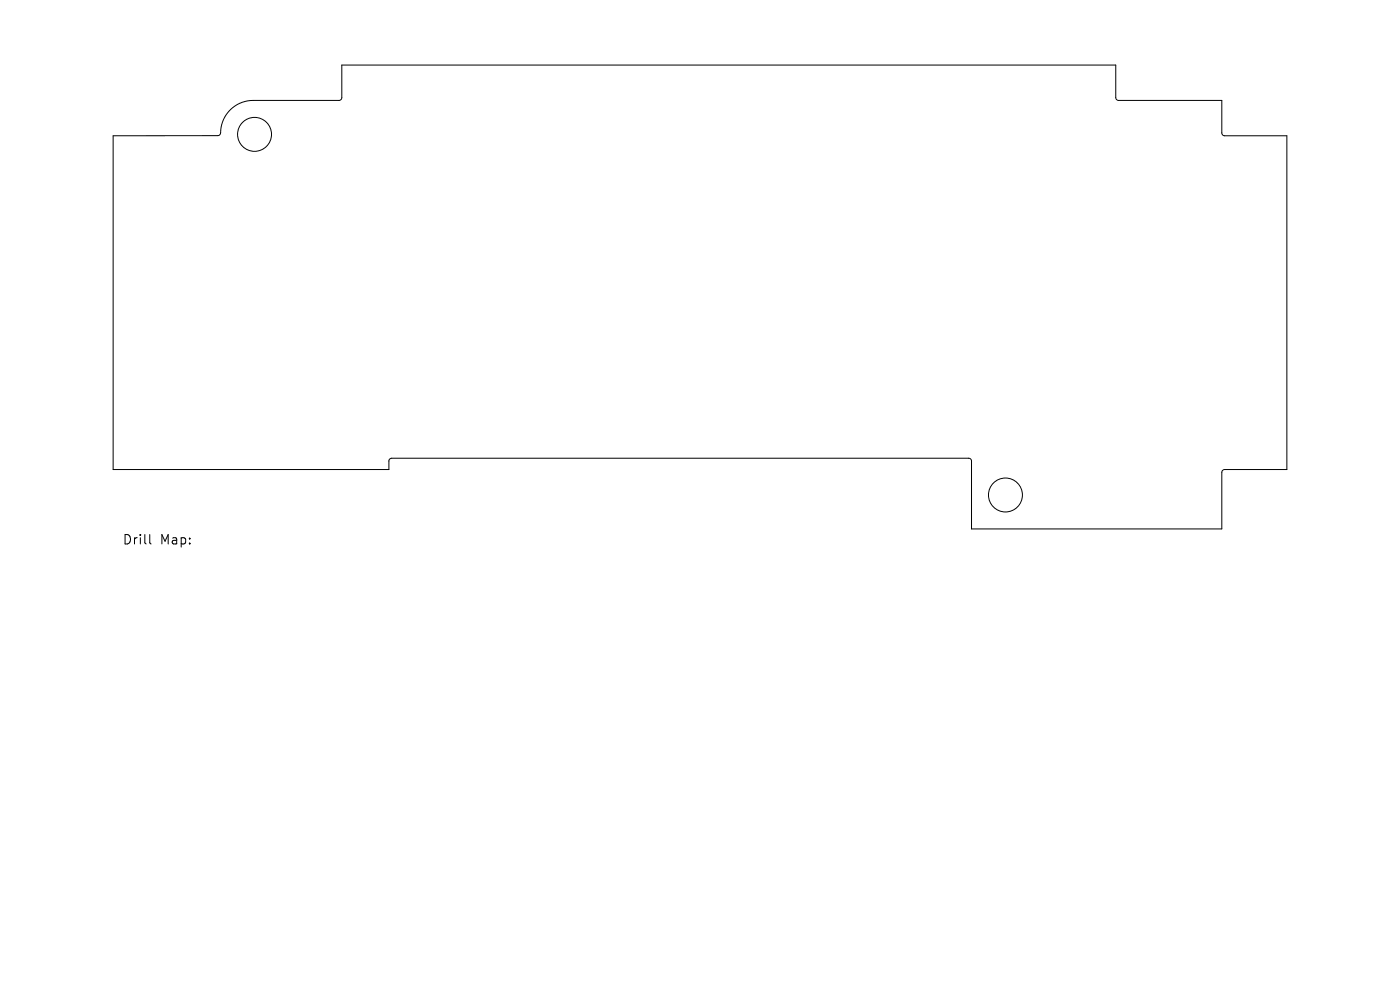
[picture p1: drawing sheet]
<svg xmlns="http://www.w3.org/2000/svg" width="297mm" height="210mm" viewBox="0 0 297 210" stroke-linecap="round" stroke-linejoin="round" font-family="sans-serif">
<defs><g id="words">
<g font-size="2.8">
<text x="25.9" y="115.8">Drill</text>
<text x="33.9" y="115.8">Map:</text>
</g>
</g></defs>
<g fill="none" stroke="#000" stroke-width=".21">
<path d="M24 28.8h22.2l.5-.3a7.1 7.1 0 0 1 7-7.2h18.4l.4-.5v-7h164.2v7l.4 .5h22.1v6.9l.3 .5 13.5 .1v70.8h-13.2l-.4 .1-.2 .5v12h-53.1v-14.4l-.1-.4-.4-.2h-122.5l-.4 .1-.2 .3v2h-58.5zM31.8 113.4v1.7l.3 .3"/>
<circle cx="54" cy="28.5" r="3.6"/>
<circle cx="213.3" cy="105" r="3.6"/>
</g>
<use href="#words"/>
</svg>
